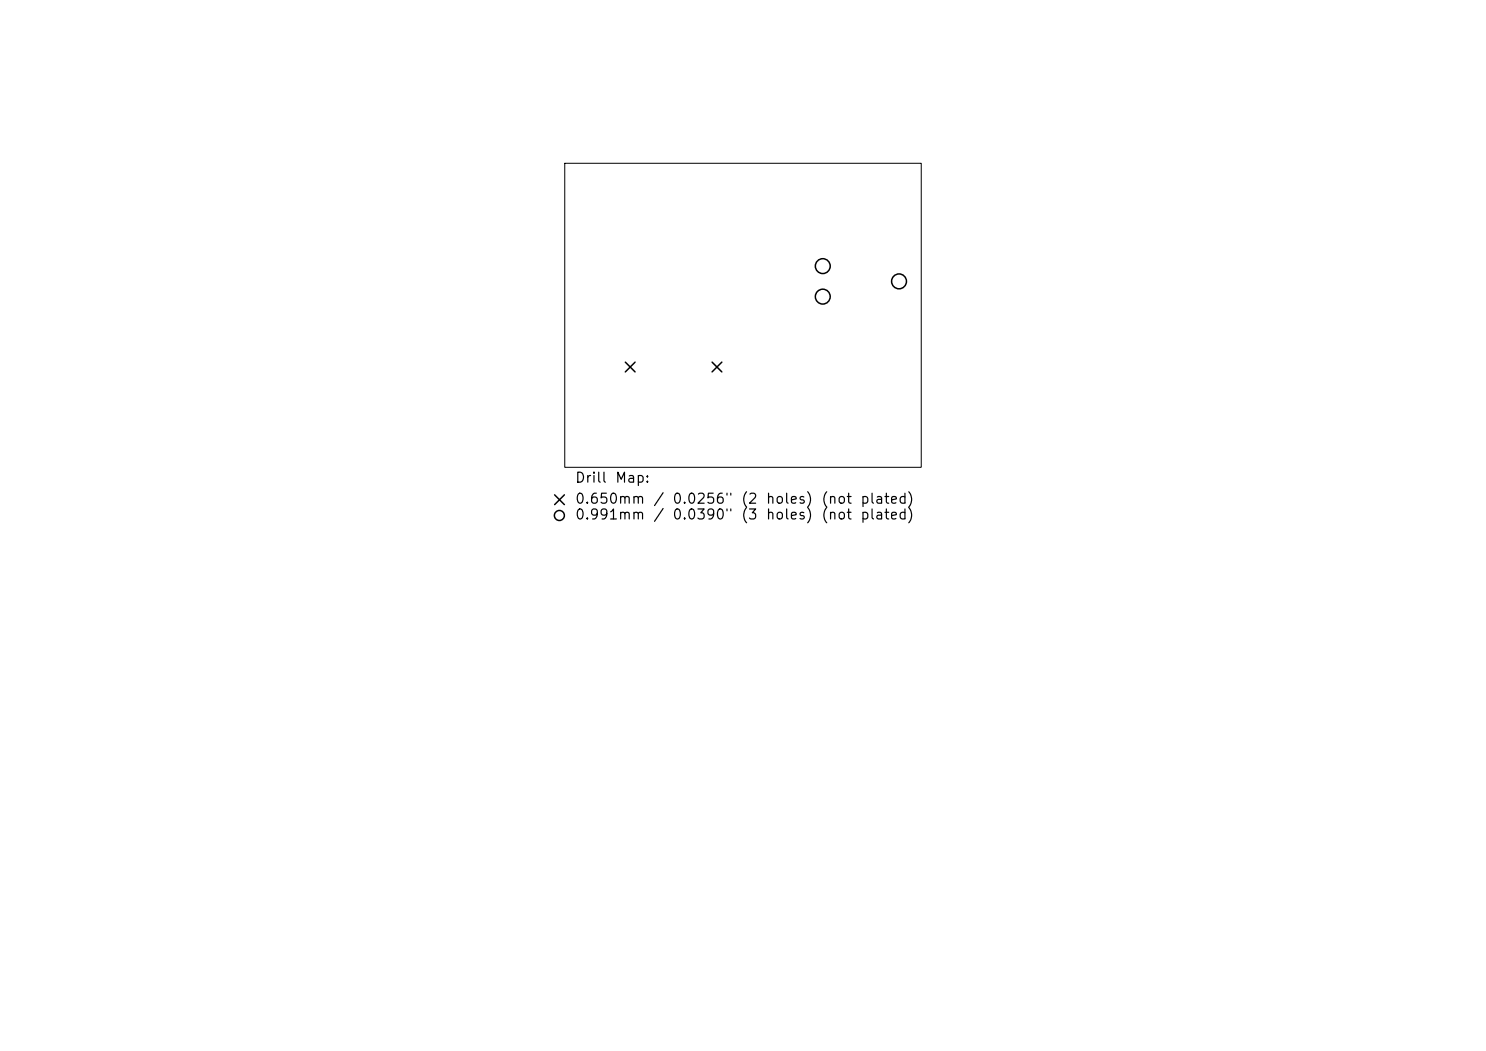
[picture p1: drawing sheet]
<svg xmlns="http://www.w3.org/2000/svg" width="297mm" height="210mm" viewBox="0 0 297 210" stroke-linecap="round" stroke-linejoin="round" font-family="sans-serif">
<defs><g id="words">
<g font-size="2">
<text x="114.8" y="97">Drill</text>
<text x="114.8" y="101.2">0.650mm</text>
<text x="122.8" y="97">Map:</text>
<text x="130.4" y="101.2">/</text>
<text x="134.2" y="101.2">0.0256&quot;</text>
<text x="148" y="101.2">(2</text>
<text x="152.9" y="101.2">holes)</text>
<text x="164" y="101.2">(not</text>
<text x="171.8" y="101.2">plated)</text>
<text x="114.8" y="104.3">0.991mm</text>
<text x="130.4" y="104.3">/</text>
<text x="134.2" y="104.3">0.0390&quot;</text>
<text x="148" y="104.3">(3</text>
<text x="152.9" y="104.3">holes)</text>
<text x="164" y="104.3">(not</text>
<text x="171.8" y="104.3">plated)</text>
</g>
</g></defs>
<path d="M112.9 32.6h71.2v60.8h-71.2z" fill="none" stroke="#000" stroke-width=".2"/>
<g fill="none" stroke="#000" stroke-width=".3">
<path d="M125 72.4l1.9 1.9M126.9 72.4l-1.9 1.9M142.3 72.4l2 1.9M144.3 72.4l-2 1.9M110.9 98.9l1.9 1.9M112.8 98.9l-1.9 1.9"/>
<circle cx="164.4" cy="53.2" r="1.49"/>
<circle cx="164.4" cy="59.3" r="1.49"/>
<circle cx="179.7" cy="56.2" r="1.49"/>
<circle cx="111.8" cy="103" r="1"/>
</g>
<use href="#words"/>
</svg>
